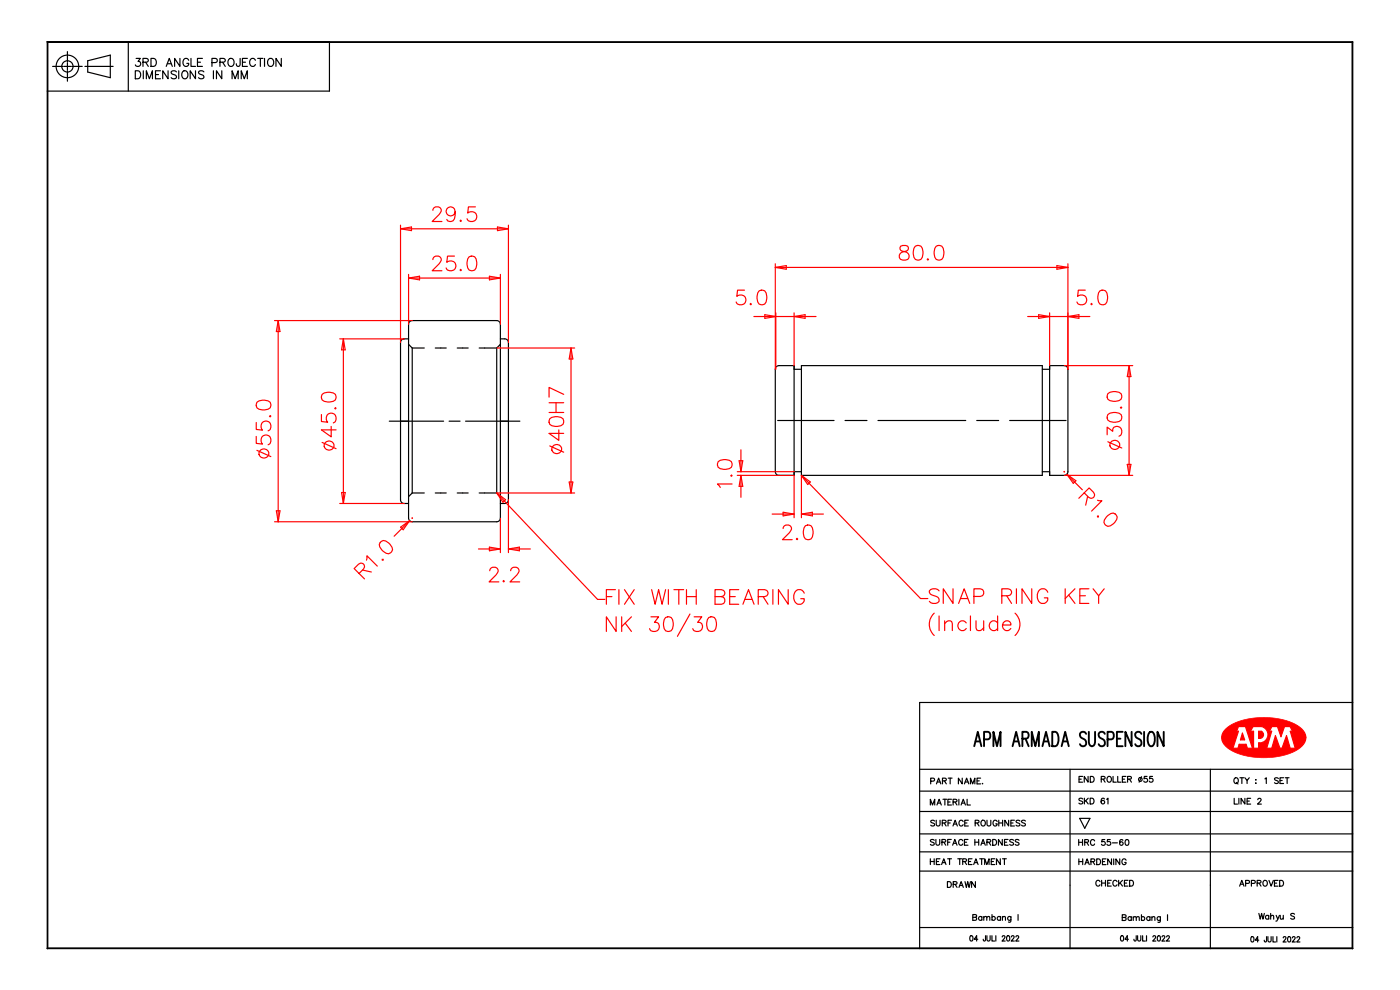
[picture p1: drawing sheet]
<svg xmlns="http://www.w3.org/2000/svg" width="297mm" height="210mm" viewBox="0 0 297 210" stroke-linecap="round" stroke-linejoin="round" font-family="sans-serif">
<!-- layer: 1 -->
<path d="M10 8.8h.2v192.4h-.2zM10 8.8h277v.2h-277zM10 8.9h277M286.8 8.8h.2v192.4h-.2zM10 201.1h277v.1h-277zM10 201.2h277" fill="none" stroke="#000" stroke-width=".21"/>
<path d="M10 8.8h.2v192.4h-.2zM286.8 8.8h.2v192.4h-.2z" fill="#000"/>
<g fill="none" stroke="#000" stroke-width=".25">
<path d="M10 8.8h59.9v10.5h-59.9M11.2 14.1h2.2M13.6 14.1h1.5M14.3 10.9v2.3M14.3 13.3v1.5M14.3 15v2.2M15.2 14.1h2.2M18 14.1h6M18.6 12.9l4.8-1.2v4.8l-4.8-1.2zM27.2 8.8v10.5M28.7 15h.6a.91 .91 0 0 1 .6 .9 .91 .91 0 0 1-.6 .8h-.6zM28.9 12.4h.9l-.5 .6a.57 .57 0 0 1 .4 .9 .57 .57 0 0 1-1-.1"/>
<path d="M30.3 13.2l1-.1 .2-.2-.1-.4-.3-.1h-.8v1.7M30.4 15v1.7M30.9 13.2l.6 .9M31 16.7v-1.7l.7 1.7 .6-1.7v1.7M32 12.4h.6a.91 .91 0 0 1 .6 .8 .91 .91 0 0 1-.6 .9h-.6zM33 15.8h.6M34 15h-1v1.7h1M35.3 14.1l.6-1.7 .7 1.7M35.5 13.5h.8M35.7 15v1.7l-1.2-1.7v1.7M37.4 15.3a.64 .64 0 0 0-.6-.3 .64 .64 0 0 0-.5 .4l.2 .3 .8 .3 .1 .5a.75 .75 0 0 1-1.1 0M37.9 15v1.7"/>
<path d="M38.2 12.4v1.7l-1.2-1.7v1.7M38.9 15.1a.84 .84 0 0 1 1 .6 .84 .84 0 0 1-.5 1 .89 .89 0 0 1-.9-.6 .89 .89 0 0 1 .4-1zM40 12.8a.62 .62 0 0 0-.7-.4 .62 .62 0 0 0-.5 .6v.4a.61 .61 0 0 0 .6 .7 .61 .61 0 0 0 .6-.7h-.4M40.5 12.4v1.7h1M41.5 15v1.7l-1.2-1.7v1.7M41.9 13.2h.6M42.9 12.4h-1v1.7h1M43.3 15.3a.64 .64 0 0 0-.7-.3 .64 .64 0 0 0-.5 .4l.2 .3 .8 .3 .2 .5a.75 .75 0 0 1-1.2 0M45 13.3h.7a.45 .45 0 0 0 .4-.5 .45 .45 0 0 0-.4-.4h-.7v1.7M45.3 15v1.7M46.7 13.2l.9-.1 .2-.2-.1-.4-.3-.1h-.7v1.7M47.1 15v1.7l-1.2-1.7v1.7"/>
<path d="M47.2 13.2l.6 .9M48.5 12.6a.63 .63 0 0 1 .7-.2 .63 .63 0 0 1 .5 .6v.4a.65 .65 0 0 1-.7 .7 .65 .65 0 0 1-.6-.7zM49.2 16.7v-1.7l.7 1.7 .6-1.7v1.7M50.9 12.4v1.5l-.3 .2-.3-.1-.2-.5M51.2 16.7v-1.7l.6 1.7 .7-1.7v1.7M51.4 13.2h.7M52.5 12.4h-1.1v1.7h1.1M54.2 12.8a.62 .62 0 0 0-.7-.4 .62 .62 0 0 0-.5 .6v.4a.62 .62 0 0 0 .5 .7 .62 .62 0 0 0 .7-.4M54.7 12.4h1.1M55.2 12.4v1.7M56.1 12.4v1.7M56.9 12.6a.63 .63 0 0 1 .7-.2 .63 .63 0 0 1 .5 .6v.4a.65 .65 0 0 1-.7 .7 .65 .65 0 0 1-.6-.7z"/>
<path d="M59.7 12.4v1.7l-1.2-1.7v1.7M195.1 149v52.2M195.1 163.2h91.9M195.1 167.8h91.9M197.4 170.8v-1.3l.4 1.3 .5-1.3v1.3M197.4 165.7l.7-.1 .1-.4-.8-.1v1.2M198.7 166.3l.4-1.2 .5 1.2M198.8 170.8l.4-1.3 .5 1.3M198.8 165.9h.6M198.9 170.4h.6M199.9 165.6h.7l.1-.4-.8-.1v1.2M200 169.5h.9"/>
<path d="M200.3 165.6l.5 .7M200.5 169.5v1.3M201.1 170.1h.5M201.2 165.1h.8M201.6 165.1v1.2M201.8 169.5h-.7v1.3h.7M202.2 170.1h.7l.1-.4-.8-.2v1.3M202.6 170.1l.4 .7M203.4 169.5v1.3M203.9 170.8l.4-1.3 .5 1.3M204.1 170.4h.5M204.1 165.1v1.2l-.8-1.2v1.2"/>
<path d="M204.6 166.3l.5-1.2 .4 1.2M204.8 165.9h.6M205.2 169.5v1.3h.7M205.9 166.3v-1.2l.4 1.2 .5-1.2v1.2M207.3 165.6h.4M208 165.1h-.7v1.2h.7M208.4 166.2h.1"/>
<circle cx="14.3" cy="14.1" r="2.4"/>
<circle cx="14.3" cy="14.1" r="1.2"/>
</g>
<path d="M260 154.7a11.9 11.9 0 0 1 8.1-2.5 11.9 11.9 0 0 1 8.1 2.5 2.51 2.51 0 0 1-.6 4.1 15.4 15.4 0 0 1-12.4 1.3 5.6 5.6 0 0 1-3.9-3 2.4 2.4 0 0 1 .7-2.4z" fill="none" stroke="#f00" stroke-width=".21"/>
<path d="M262.7 154.1h1.5l1.5 4.6h-1.1l-.2-.8h-1.5l-.3 .8h-1l1.1-3.6h-.3zM263.6 155.5l.4 1.4h-.8zM265.8 154.1h1.8a1.77 1.77 0 0 1 1.4 2.1 1.77 1.77 0 0 1-2 1.4v1.1h-1.1v-3.6h-.6zM267 155.1h.6a.81 .81 0 0 1 .4 1 .81 .81 0 0 1-1 .5zM269.8 154.1h1.2l.7 2.2 .8-2.2h1.2l.5 1h-.5l1.1 3.6h-1.1l-.8-2.7-.9 2.7h-.5l-.9-2.7-.8 2.7h-1.1l1.1-3.6h-.5z" fill="none" stroke="#f00" stroke-width=".25"/>
<g fill="none" stroke="#000" stroke-width=".4">
<path d="M206.7 158.3l.7-3.1 .8 3.1M207 157.3h.9M208.8 156.8h.8a.89 .89 0 0 0 .5-.8 .89 .89 0 0 0-.5-.8h-.8v3.1M210.7 158.3v-3.1l.8 3.1 .8-3.1v3.1M214.8 158.3l.8-3.1 .7 3.1M215.1 157.3h.9M216.9 156.7h.8a.79 .79 0 0 0 .5-.7 .79 .79 0 0 0-.5-.8h-.8v3.1M217.6 156.7l.6 1.6M218.9 158.3v-3.1l.7 3.1 .8-3.1v3.1M221.1 158.3l.8-3.1 .8 3.1M221.4 157.3h1M223.2 155.2h.7a2.03 2.03 0 0 1 0 3.1h-.7z"/>
<path d="M225.2 158.3l.8-3.1 .7 3.1M225.5 157.3h.9M230.4 155.7a.7 .7 0 0 0-1.1-.3 .7 .7 0 0 0 .2 1.1l.5 .3a.78 .78 0 0 1 .4 1 .78 .78 0 0 1-.8 .5l-.5-.4M231 155.2v2.2l.1 .5 .5 .4 .4-.2 .2-.2 .1-2.7M234.4 155.7a.7 .7 0 0 0-1.1-.3 .7 .7 0 0 0 .1 1.1l.6 .3a.78 .78 0 0 1 .4 1 .78 .78 0 0 1-.9 .5l-.4-.4M235 156.8h.8a.89 .89 0 0 0 .5-.8 .89 .89 0 0 0-.5-.8h-.8v3.1M236.9 156.7h.8M238.2 155.2h-1.3v3.1h1.3M240.1 155.2v3.1l-1.4-3.1v3.1M242.1 155.7a.7 .7 0 0 0-1.1-.3 .7 .7 0 0 0 .2 1.1l.6 .3a.78 .78 0 0 1 .3 1 .78 .78 0 0 1-.8 .5l-.5-.4M242.7 155.2v3.1M243.8 155.4l.2-.2a.73 .73 0 0 1 .9 .8 2.18 2.18 0 0 1-.5 2.3 .73 .73 0 0 1-.8-.7 2.6 2.6 0 0 1 .2-2.2z"/>
<path d="M246.9 155.2v3.1l-1.3-3.1v3.1"/>
</g>
<path d="M260.1 154.6a2.56 2.56 0 0 0 .6 4.3 15.5 15.5 0 0 0 14.8 0 2.65 2.65 0 0 0 1.5-2.4 2.65 2.65 0 0 0-1.5-2.5 15.5 15.5 0 0 0-14.8 0zM269.8 154.1h1.2l.7 2.2 .8-2.2h1.2l.5 1h-.5l1.1 3.6h-1.1l-.8-2.7-.9 2.7h-.5l-.9-2.7-.8 2.7h-1.1l1.1-3.6h-.5zM267 155.1h.6a.81 .81 0 0 1 .4 1 .81 .81 0 0 1-1 .5zM265.8 154.1h1.8a1.77 1.77 0 0 1 1.4 2.1 1.77 1.77 0 0 1-2 1.4v1.1h-1.1v-3.6h-.6zM262.7 154.1h1.5l1.5 4.6h-1.1l-.2-.8h-1.5l-.3 .8h-1l1.1-3.6h-.3zM263.6 155.5l.4 1.4h-.8z" fill-rule="evenodd" fill="#f00"/>
<g fill="none" stroke="#000" stroke-width=".25">
<path d="M86.7 71.9h-1a.78 .78 0 0 0-.7 .8v33.3a.78 .78 0 0 0 .7 .8h1M86.7 73l.8 .8M86.9 68.2l.6-.2h17.9a.78 .78 0 0 1 .8 .8v41.1a.78 .78 0 0 1-.8 .8h-17.9a.78 .78 0 0 1-.8-.8v-41.1zM87.5 73.8h2.5M87.5 73.8v30.8M92.3 73.8h2.4M97 73.8h2.3M101.7 73.8h3.7M105.4 73.8v30.8M106.2 71.9h.9a.78 .78 0 0 1 .8 .8v33.3a.78 .78 0 0 1-.8 .8h-.9M106.2 73l-.8 .8M164.7 77.8l.5-.2h3.3v23.2h-3.3a.78 .78 0 0 1-.7-.7v-21.8z"/>
<path d="M168.5 78.3h1.5M170 77.6h51.1v23.2h-51.1zM221.1 78.3h1.6M222.7 77.6h3.1a.78 .78 0 0 1 .7 .7v21.8a.78 .78 0 0 1-.7 .7h-3.1zM82.6 89.3h11.5M95.3 89.3h2.3M98.8 89.3h11.5M165 89.2h11.9M179.3 89.2h4.6M186.3 89.2h18.6M207.2 89.2h4.7M214.2 89.2h12"/>
<path d="M87.5 104.6l-.8 .7M87.5 104.6h2.5M92.3 104.6h2.4M97 104.6h2.3M101.7 104.6h3.7M105.4 104.6l.8 .7M168.5 100.1h1.5M221.1 100.1h1.6M195.1 149h91.9M195.1 176.9h91.9M195.1 172.1h91.9M198.2 178.2l-.3-.1-.5 .1 .1 .3 .7 .4v.2l-.3 .2-.5-.2"/>
<path d="M198.3 174.2l-.3-.2-.5 .2 .1 .3 .7 .4v.1l-.3 .2-.5-.2M198.5 178.1v.8l.4 .4 .4-.2 .1-1M198.6 174v.9l.4 .3 .4-.2v-1M199.8 178.7l.7-.1 .1-.4-.8-.1v1.2M199.9 174.6l.7-.1 .1-.4-.8-.1v1.2M200.2 178.7l.4 .6M200.3 174.6l.4 .6M201 178.7h.5M201.1 174.6h.5M201.8 178.1h-.8v1.2M201.9 174h-.8v1.2M202.1 179.3l.5-1.2 .4 1.2"/>
<path d="M202.2 175.2l.4-1.2 .5 1.2M202.3 178.9h.6M202.3 174.8h.6M204.2 178.4a.45 .45 0 0 0-.5-.3 .45 .45 0 0 0-.3 .4v.3a.45 .45 0 0 0 .3 .5 .45 .45 0 0 0 .5-.3M204.3 174.3a.45 .45 0 0 0-.5-.3 .45 .45 0 0 0-.4 .5v.2a.45 .45 0 0 0 .4 .5 .45 .45 0 0 0 .5-.3M204.6 178.7h.5M204.7 174.6h.4M205.4 178.1h-.8v1.2h.8M205.4 174h-.7v1.2h.7M206.8 178.7h.8M206.8 178.1v1.2M206.9 174.6l.7-.1v-.4l-.7-.1v1.2"/>
<path d="M207.3 174.6l.4 .6M207.6 178.1v1.2M208.1 179.3l.5-1.2 .4 1.2M208.2 174.2l.1-.2a.57 .57 0 0 1 .8 .6 .57 .57 0 0 1-.8 .6l-.2-.5zM208.3 178.9h.5M209.4 178.7l.7-.1v-.4l-.7-.1v1.2M209.4 174v.9l.3 .3 .4-.2 .1-1M209.8 178.7l.4 .6M210.6 178.1h.4a.65 .65 0 0 1 .4 .6 .65 .65 0 0 1-.4 .6h-.4zM211.5 174.3a.45 .45 0 0 0-.5-.3 .45 .45 0 0 0-.3 .5v.2a.44 .44 0 0 0 .4 .5 .44 .44 0 0 0 .4-.5h-.3M211.9 174.6h.8M211.9 174v1.2"/>
<path d="M212.6 178.1v1.2l-.8-1.2v1.2M212.7 174v1.2M213.1 178.7h.5M213.9 178.1h-.8v1.2h.8M214 174v1.2l-.8-1.2v1.2M214.4 174.6h.5M215 178.2l-.3-.1-.5 .1 .1 .3 .7 .4v.2l-.3 .2-.5-.2M215.2 174h-.8v1.2h.8M216.2 178.2l-.3-.1-.5 .1 .1 .3 .7 .4v.2l-.3 .2-.5-.2M216.4 174.2l-.3-.2-.5 .2 .1 .3 .7 .4v.1l-.3 .2-.5-.2M217.5 174.2l-.3-.2-.5 .2 .1 .3 .7 .4v.1l-.3 .2-.5-.2M227 163.2v38"/>
<path d="M228.8 178.7h.9M228.8 178.1v1.2M228.9 165.3h.5M229 173.6h2.2l-1.1 2.1zM229.7 178.1v1.2M229.7 164.7h-.8v1.2h.8M229.7 169.5l-.3-.2-.5 .2 .1 .3 .7 .4v.2l-.3 .1-.5-.1M230 169.3v1.2M230.1 178.7l.7-.1 .1-.4-.8-.1v1.2M230.3 169.8l.6 .7M230.5 178.7l.4 .6M230.8 164.7v1.2l-.8-1.2v1.2"/>
<path d="M230.9 169.3l-.9 .8M231.3 169.3h.4a.65 .65 0 0 1 .4 .6 .65 .65 0 0 1-.4 .6h-.4zM231.3 164.7h.4a.65 .65 0 0 1 .4 .6 .65 .65 0 0 1-.4 .6h-.4zM232.2 178.4a.45 .45 0 0 0-.5-.3 .45 .45 0 0 0-.4 .5v.2a.45 .45 0 0 0 .4 .5 .45 .45 0 0 0 .5-.3M233.6 165.3l.7-.1 .1-.4-.8-.1v1.2M234 165.3l.4 .6M234.3 169.5l-.1-.1a.6 .6 0 0 0-.7 .4 .6 .6 0 0 0 .4 .7 .38 .38 0 0 0 .5-.3 .38 .38 0 0 0-.4-.4 .38 .38 0 0 0-.4 .3M234.4 178.1h-.6l-.1 .5a.43 .43 0 0 1 .7 0 .43 .43 0 0 1-.1 .7 .43 .43 0 0 1-.6-.2M234.8 169.5l.2-.2v1.2M235 164.9l.1-.1a.57 .57 0 0 1 .7 .5 .57 .57 0 0 1-.7 .6l-.3-.4zM235.5 178.1h-.6v.5a.43 .43 0 0 1 .6 0 .43 .43 0 0 1 0 .7 .43 .43 0 0 1-.7-.2M236 178.8h1"/>
<path d="M236.1 164.7v1.2h.7M237.1 164.7v1.2h.7M238.1 165.3h.5M238.2 178.3v-.2a.6 .6 0 0 0-.8 .5 .6 .6 0 0 0 .5 .7 .38 .38 0 0 0 .4-.3 .38 .38 0 0 0-.4-.4 .38 .38 0 0 0-.4 .3M238.8 178.1a.6 .6 0 0 1 .8 .5 .6 .6 0 0 1-.5 .7l-.4-.2v-.5zM238.9 164.7h-.8v1.2h.8M239.2 165.3l.7-.1 .1-.4-.8-.1v1.2M239.6 165.3l.4 .6M242.2 164.8l-.5 1.1M243.3 164.7h-.5l-.1 .5a.43 .43 0 0 1 .7 0 .43 .43 0 0 1-.1 .7 .43 .43 0 0 1-.7-.2M244.5 164.7h-.6v.5a.43 .43 0 0 1 .6 0 .43 .43 0 0 1-.1 .7 .43 .43 0 0 1-.6-.2M256.8 163.2v38"/>
<path d="M261.8 169.3v1.3h.7M261.9 165.2l.1-.2a.57 .57 0 0 1 .7 .6 .57 .57 0 0 1-.7 .5l-.2-.4zM262.3 166l.3 .3M262.8 169.3v1.3M263 165h.9M263.5 165v1.2M264.1 165l.5 .6 .4-.6M264.1 169.3v1.3l-.8-1.3v1.3M264.6 165.6v.6M264.6 169.9h.4M265.3 169.3h-.7v1.3h.7M266.4 165.4v.1z"/>
<path d="M266.4 166.1v.1zM266.8 169.6l.3-.3 .4 .3-.1 .4-.6 .6h.8M268.3 165.2l.3-.2v1.2M271.2 165.2l-.3-.2-.5 .2 .1 .2 .7 .5v.1l-.3 .2-.5-.2M271.5 165.6h.5M272.3 165h-.8v1.2h.8M272.6 165h.9M273.1 165v1.2M195.1 184.8h91.9M195.1 196.7h91.9M195.1 180.7h91.9M197.4 182.2v1.2"/>
<path d="M197.4 182.7h.8M198.2 182.2v1.2M198.6 182.7h.5M199.4 182.2h-.8v1.2h.8M199.8 183.4l.4-1.2 .5 1.2M199.9 183h.6M201 187h.4a.65 .65 0 0 1 .4 .6 .65 .65 0 0 1-.4 .6h-.4zM201 182.2h.8M201.4 182.2v1.2M202.2 187.6l.7-.1 .1-.4-.8-.1v1.2M202.6 187.6l.4 .6M203.2 182.2h.8"/>
<path d="M203.4 188.2l.5-1.2 .5 1.2M203.6 182.2v1.2M203.6 187.8h.6M204.2 182.7h.7l.1-.4-.8-.1v1.2M204.6 182.7l.4 .7M204.7 187l.3 1.2 .3-1.2 .3 1.2 .3-1.2M205.5 182.7h.4M205.9 198.5h.1a.6 .6 0 0 1 .4 .6 .6 .6 0 0 1-.4 .5l-.3-.5zM206.2 182.2h-.7v1.2h.7M206.4 194.6l.7 .1 .1 .3-.3 .2h-.5v-1.2l.7 .1 .1 .2-.3 .3M206.6 183.4l.4-1.2 .5 1.2M206.7 183h.6"/>
<path d="M206.9 187v1.2l-.8-1.2v1.2M207.4 199.2h-.7l.5-.7v1.1M207.8 182.2h.9M208.2 182.2v1.2M208.3 194.6a.39 .39 0 0 0-.6-.1 .39 .39 0 0 0 0 .6 .39 .39 0 0 0 .6-.1M208.3 194.4v.8M208.7 194.6l.3-.2 .3 .1v.7M208.7 194.4v.8M208.9 183.4v-1.2l.5 1.2 .4-1.2v1.2M209.1 198.5l-.1 1-.3 .1-.1-.4M209.3 194.6l.3-.2 .3 .1 .1 .7M209.4 198.5v.8l.3 .3 .3-.1v-1"/>
<path d="M210.3 182.7h.5M210.4 198.5v1.1h.6M210.4 194.6a.39 .39 0 0 1 .6-.1 .39 .39 0 0 1 0 .6 .39 .39 0 0 1-.6-.1M210.4 194v1.2M211 182.2h-.7v1.2h.7M211.3 198.5v1.1M212.2 182.2v1.2l-.8-1.2v1.2M212.3 194.6a.39 .39 0 0 0-.6-.1 .39 .39 0 0 0 0 .6 .39 .39 0 0 0 .6-.1M212.3 194.4v.8M212.6 198.8l.2-.3 .4 .2-.6 .9h.6M212.7 194.6l.2-.2 .3 .1 .1 .7M212.7 194.4v.8"/>
<path d="M212.7 182.2h.8M213.1 182.2v1.2M213.7 198.5h.1a.6 .6 0 0 1 .4 .6 .6 .6 0 0 1-.4 .5l-.3-.5zM214.5 194.4l-.1 1.1-.5 .1M214.5 194.6a.39 .39 0 0 0-.6-.1 .39 .39 0 0 0 0 .6 .39 .39 0 0 0 .6-.1M214.6 198.8l.2-.3 .3 .2-.6 .9h.7M215.5 198.8l.2-.3 .4 .2-.6 .9h.7M216 194v1.2M228.9 182.8h.8M228.9 182.2v1.2M229.7 182.2v1.2M230.2 183.4l.4-1.2 .5 1.2"/>
<path d="M230.3 183h.6M231.4 182.8l.7-.1 .1-.4-.8-.1v1.2M231.8 182.8l.4 .6M232.7 182.2h.4a.65 .65 0 0 1 .4 .6 .65 .65 0 0 1-.4 .6h-.4zM233.4 187a.45 .45 0 0 0-.6-.3 .45 .45 0 0 0-.3 .5v.3a.45 .45 0 0 0 .3 .5 .45 .45 0 0 0 .6-.3M233.7 186.7v1.3M233.7 187.3h.8M233.9 182.8h.4M234.5 186.7v1.3M234.6 182.2h-.7v1.2h.7M235 187.3h.5M235.7 186.7h-.7v1.3h.7"/>
<path d="M235.8 182.2v1.2l-.8-1.2v1.2M236.3 182.2v1.2M237 187a.45 .45 0 0 0-.5-.3 .45 .45 0 0 0-.4 .5v.3a.45 .45 0 0 0 .4 .5 .45 .45 0 0 0 .5-.3M237.3 186.7v1.3M237.5 182.2v1.2l-.8-1.2v1.2M237.6 187.3l.5 .7M237.8 198.5h.2a.6 .6 0 0 1 .4 .6 .6 .6 0 0 1-.4 .5l-.3-.5zM238.1 194.6l.7 .1 .1 .3-.3 .3h-.5v-1.3l.7 .1v.4l-.2 .1M238.1 186.7l-.8 .9M238.5 187.3h.5M238.9 182.5a.45 .45 0 0 0-.5-.3 .45 .45 0 0 0-.4 .5v.2a.44 .44 0 0 0 .4 .5 .44 .44 0 0 0 .5-.5h-.3M239.3 186.7h-.8v1.3h.8"/>
<path d="M239.4 199.2h-.7l.5-.7v1.1M239.6 186.7h.4a.65 .65 0 0 1 .5 .6 .65 .65 0 0 1-.5 .7h-.4zM240 194.6a.39 .39 0 0 0-.6 0 .39 .39 0 0 0 0 .5 .39 .39 0 0 0 .6 0M240 194.4v.9M240.4 194.7l.3-.3 .3 .1v.8M240.4 194.4v.9M241 198.5v1l-.3 .1-.1-.4M241 194.7l.3-.3 .3 .1 .1 .8M241.3 198.5v.8l.3 .3 .4-.1v-1M242.2 194.6a.39 .39 0 0 1 .5 0 .39 .39 0 0 1 0 .5 .39 .39 0 0 1-.5 0M242.2 194v1.3M242.4 198.5v1.1h.6"/>
<path d="M243.2 198.5v1.1M244 194.6a.39 .39 0 0 0-.6 0 .39 .39 0 0 0 0 .5 .39 .39 0 0 0 .6 0M244 194.4v.9M244.4 194.7l.3-.3 .2 .1 .1 .8M244.4 194.4v.9M244.6 198.8l.2-.3 .4 .2-.7 .9h.7M245.7 198.5h.1a.6 .6 0 0 1 .4 .6 .6 .6 0 0 1-.4 .5l-.3-.5zM246.2 194.4l-.1 1.1-.5 .1M246.2 194.6a.39 .39 0 0 0-.6 0 .39 .39 0 0 0 0 .5 .39 .39 0 0 0 .6 0M246.5 198.8l.2-.3 .4 .2-.6 .9h.7M247.5 198.8l.2-.3 .4 .2-.7 .9h.7M247.7 194v1.3"/>
<path d="M263 188l.4-1.3 .5 1.3M263.1 187.6h.6M264.3 187.4l.7-.1v-.4l-.7-.2v1.3M265.5 187.4l.7-.1v-.4l-.7-.2v1.3M265.5 198.7h.1a.6 .6 0 0 1 .4 .5 .6 .6 0 0 1-.4 .6l-.3-.5zM266.7 187.3h.7l.1-.4-.8-.2v1.3M267 199.4h-.7l.5-.7v1.1M267.1 193.8l.3 1.2 .2-1.2 .3 1.2 .3-1.2M267.1 187.3l.4 .7M268 186.9l.2-.1a.57 .57 0 0 1 .7 .6 .57 .57 0 0 1-.7 .5l-.3-.4zM268.7 198.7l-.1 1-.3 .1-.1-.4M269 198.7v.8l.3 .3 .3-.1 .1-1"/>
<path d="M269.2 194.3a.39 .39 0 0 0-.6 0 .39 .39 0 0 0 0 .6 .39 .39 0 0 0 .6-.1M269.2 194.2v.8M269.2 186.7l.5 1.3 .4-1.3M269.6 194.4l.3-.2h.2l.1 .8M269.6 193.8v1.2M270 198.7v1.1h.6M270.4 187.3h.4M270.7 194.2l.4 .8M270.9 198.7v1.1M271.1 186.7h-.7v1.3h.7M271.4 194.2l-.5 1.1-.2 .1M271.5 186.7h.4a.65 .65 0 0 1 .4 .7 .65 .65 0 0 1-.4 .6h-.4z"/>
<path d="M271.6 194.2l.1 .7 .2 .1 .3-.3M272.2 199l.2-.3 .4 .2-.6 .9h.7M272.2 194.2v.8M273.3 198.7h.1a.6 .6 0 0 1 .4 .5 .6 .6 0 0 1-.4 .6l-.2-.5zM274.2 199l.2-.3 .4 .2-.7 .9h.7M274.6 193.9l-.3-.1-.5 .1 .1 .3 .7 .4v.2l-.3 .2-.5-.2M275.1 199l.2-.3 .4 .2-.6 .9h.7"/>
<circle cx="241.9" cy="165.3" r=".4"/>
</g>
<g fill="none" stroke="#f00" stroke-width=".25">
<path d="M85 47.8v24.9M85 48.5h22.9M85 48.5l2.3-.4v.8zM86.7 58.2v10.6M86.7 59h19.5M86.7 59l2.3-.4v.8zM91.8 55.1a.77 .77 0 0 1 .6-.8h.6a.76 .76 0 0 1 .5 1.2l-1.8 1.9h2.1M91.8 44.6a.77 .77 0 0 1 .6-.7h.6a.76 .76 0 0 1 .5 1.2l-1.8 1.9h2.1M96.4 54.3h-1.5l-.1 1.4a1.1 1.1 0 0 1 1.6-.1 1.1 1.1 0 0 1-.2 1.7 1.1 1.1 0 0 1-1.6-.5M96.6 44.9a.96 .96 0 0 1-1.4 .8 .96 .96 0 0 1-.3-1.5 .96 .96 0 0 1 1.5 .1 2.8 2.8 0 0 1-.3 2.5 .91 .91 0 0 1-1.3-.3M97.7 57.1l-.1 .2 .1 .1 .2-.1M97.7 46.7l-.1 .1 .1 .2 .2-.2"/>
<path d="M99.5 54.5a1.01 1.01 0 0 1 1.5 .4 2.57 2.57 0 0 1-.3 2.4 1.01 1.01 0 0 1-1.5-.5 2.57 2.57 0 0 1 .3-2.3zM100.8 43.9h-1.4l-.2 1.3a1.1 1.1 0 0 1 1.7 0 1.1 1.1 0 0 1-.2 1.6 1.1 1.1 0 0 1-1.6-.4M103.8 58.6l2.4 .4-2.4 .4zM105.5 48.1l2.4 .4-2.4 .4zM106.2 58.2v10.6M107.9 47.8v24.9M164.5 55.9v22.4M164.5 56.7h62.1M164.5 56.7l2.3-.4v.8zM191.1 52.2a.63 .63 0 0 0 .3 1.1 1.28 1.28 0 0 1 1.5 1.3 1.08 1.08 0 0 1-1.3 .6 1.08 1.08 0 0 1-.8-1.1 1.43 1.43 0 0 1 1.5-.8 .63 .63 0 0 0 .3-1.1l-.5-.1zM194.2 52.2a1.01 1.01 0 0 1 1.5 .5 2.57 2.57 0 0 1-.3 2.3 1.01 1.01 0 0 1-1.5-.4 2.57 2.57 0 0 1 .3-2.4zM196.8 54.9l-.1 .1 .1 .2 .2-.2"/>
<path d="M198.6 52.2a1.01 1.01 0 0 1 1.5 .5 2.57 2.57 0 0 1-.3 2.3 1.01 1.01 0 0 1-1.5-.4 2.57 2.57 0 0 1 .3-2.4zM224.2 56.3l2.4 .4-2.4 .4zM226.6 55.9v22.4M58.2 68h29.3M59 68v42.7M59 68l.4 2.3h-.8zM72.1 71.9h13.6M72.8 71.9v34.9M72.8 71.9l.4 2.3h-.7zM105.4 73.8h16.5M121.1 73.8v30.8M121.1 73.8l.4 2.3h-.8z"/>
<path d="M157.9 61.5h-1.4l-.2 1.4a1.1 1.1 0 0 1 1.7 0 1.1 1.1 0 0 1-.2 1.6 1.1 1.1 0 0 1-1.6-.4M159.3 64.4l-.2 .1 .2 .2 .1-.2M159.9 67.1h13.2M161 61.7a1.01 1.01 0 0 1 1.5 .4 2.57 2.57 0 0 1-.3 2.4 1.01 1.01 0 0 1-1.5-.4 2.57 2.57 0 0 1 .3-2.4zM162.3 66.8l2.3 .3-2.3 .4zM164.6 66.4v11.9M168.5 66.4v11.2M168.5 67.1l2.3-.3v.7zM218 67.1h13.2M220.3 66.8l2.4 .3-2.4 .4zM222.7 66.4v11.2M225.8 77.6h14.5"/>
<path d="M226.6 67.1l2.3-.3v.7zM230.2 61.5h-1.4l-.2 1.4a1.1 1.1 0 0 1 1.7 0 1.1 1.1 0 0 1-.2 1.6 1.1 1.1 0 0 1-1.6-.4M231.6 64.4l-.2 .1 .2 .2 .1-.2M233.3 61.7a1.01 1.01 0 0 1 1.5 .4 2.57 2.57 0 0 1-.3 2.4 1.01 1.01 0 0 1-1.5-.4 2.57 2.57 0 0 1 .3-2.4zM239.5 77.6v23.2M239.5 77.6l.4 2.3h-.8zM54.4 92.6v1.5l1.3 .1a1.1 1.1 0 0 1 0-1.7 1.1 1.1 0 0 1 1.6 .2 1.1 1.1 0 0 1-.4 1.6M54.4 89.6v1.5l1.3 .1a1.1 1.1 0 0 1 0-1.6 1.1 1.1 0 0 1 1.6 .2 1.1 1.1 0 0 1-.4 1.6M54.5 85.3a2.4 2.4 0 0 1 2.8 0 1.01 1.01 0 0 1-.4 1.5 2.57 2.57 0 0 1-2.4-.3l-.1-.4zM54.5 95.5l3 1.4M57.3 88.1l.2 .2-.2 .1-.1-.1M68.2 87.9v1.5l1.3 .2a1.1 1.1 0 0 1 0-1.7 1.1 1.1 0 0 1 1.6 .2 1.1 1.1 0 0 1-.4 1.6"/>
<path d="M68.3 83.6a2.4 2.4 0 0 1 2.8 0 1.01 1.01 0 0 1-.4 1.5 2.57 2.57 0 0 1-2.4-.3l-.1-.4zM68.3 93.8l3 1.4M70.3 90.4v2.3l-2.1-1.5h3.1M71.1 86.5l.2 .1-.2 .2-.1-.2M116.5 87.5h3.1M116.5 85.4h3.1M116.6 88.8a2.4 2.4 0 0 1 2.8 0 1.01 1.01 0 0 1-.4 1.5 2.57 2.57 0 0 1-2.4-.3l-.1-.4zM116.6 94.6l3 1.3M118 85.4v2.1M118.5 91.2v2.2l-2-1.5h3.1M119.6 83.7l-3.1-1.5v2M152.4 97.9a2.4 2.4 0 0 1 2.8 0 1.01 1.01 0 0 1-.5 1.5 2.57 2.57 0 0 1-2.3-.3l-.2-.4z"/>
<path d="M156.8 97.7h.8l-.4 2.4zM157.2 95.4v4.7M225.8 100v.1M234.9 92.2v-1.6l1.2 .9a1 1 0 0 1 1.1-1.1 1 1 0 0 1 .8 1.4l-.2 .4-.4 .3M235 87.9a2.4 2.4 0 0 1 2.8 0 1.01 1.01 0 0 1-.4 1.5 2.57 2.57 0 0 1-2.4-.3l-.1-.4zM235 83.5a2.4 2.4 0 0 1 2.8 0 1.01 1.01 0 0 1-.4 1.5 2.57 2.57 0 0 1-2.4-.3l-.1-.5zM235 93.7l3 1.3M237.8 86.3l.2 .2-.2 .1-.1-.1M239.1 98.5h.8l-.4 2.3zM58.2 110.7h29.3M58.6 108.4h.8l-.4 2.3zM72.1 106.8h13.6"/>
<path d="M72.5 104.5h.7l-.4 2.3zM77.7 118.8l.1-.9 2.2 2.2M80.7 115.1l.2-.2a1.42 1.42 0 0 1 1.9 .6l.4 .6a.95 .95 0 0 1-.2 1.1 .95 .95 0 0 1-1.1 .2 2.57 2.57 0 0 1-1.4-1.9zM81.1 118.6v.2h.2v-.2M85 111.8l1.9-1.3-1.4 1.9zM86.9 110.5l-3.3 3.2M87.4 109.9h.1M87.5 109.8v.2M101.5 116.4h4.7M103.8 116.1l2.4 .3-2.4 .4zM105.4 104.6l21.4 22.5h1.5M105.4 104.6l1.9 1.4-.6 .5z"/>
<path d="M105.4 104.6h16.5M106.2 109.9v7.3M107.9 106v11.2M107.9 116.4h4.6M107.9 116.4l2.3-.3v.7zM120.7 102.2h.8l-.4 2.4zM155.2 100.7l.1 .2-.1 .1-.2-.1M155.3 102.7h-3.1l.6 .7M156.4 100.8h12.1v9M156.4 100.1h12.1M157.2 100.8v4.7M157.2 100.8l.4 2.4h-.8z"/>
<path d="M163.8 109h4.7M166.1 112.1a.77 .77 0 0 1 .6-.7h.6a.76 .76 0 0 1 .5 1.2l-1.8 1.9h2.1M166.1 108.7l2.4 .3-2.4 .4zM169.1 114.2l-.2 .1 .2 .2 .1-.2M170 100.8v9M170 109h4.7M170 109l2.3-.3v.7zM170 100.8l25.3 26.2h1.5M170 100.8l1.9 1.4-.5 .6zM170.9 111.5a1.01 1.01 0 0 1 1.4 .5 2.57 2.57 0 0 1-.3 2.3 1.01 1.01 0 0 1-1.4-.4 2.57 2.57 0 0 1 .3-2.4zM225.7 100.1h.1M225.8 100.8h14.5"/>
<path d="M226.3 100.6l3.3 3.3M226.3 100.6l1.9 1.4-.5 .5zM230 104.5l.9 1 .5 .2a.72 .72 0 0 0 .8-.8l-.2-.5-.9-.9-2.2 2.2M230.7 105.3l-.4 1.9M232.8 106.1l1 .1-2.2 2.2M233 109.5h-.2v.2h.2M235 109.4l.6-.5a.95 .95 0 0 1 1.1 .2 .95 .95 0 0 1 .2 1.1 2.57 2.57 0 0 1-1.9 1.5 1.01 1.01 0 0 1-.7-1.4zM76.2 121.6l.9-.9 .2-.4a.72 .72 0 0 0-.8-.8l-.4 .2-1 .9 2.2 2.2M76.9 120.9l1.9 .4M103.9 121.1a.77 .77 0 0 1 .6-.8h.6a.76 .76 0 0 1 .4 1.2l-1.7 1.9h2M106.9 123.1l-.2 .2 .2 .1 .1-.1M108.3 121.1a.77 .77 0 0 1 .6-.8h.6a.76 .76 0 0 1 .5 1.2l-1.8 1.9h2.1"/>
<path d="M128.6 126.6h1.2M130.6 125.1h-2v3.1M130.7 130.8v3.1l-2.1-3.1v3.1M131.3 125.1v3.1M131.9 130.8v3.1M132.5 125.1l2 3.1M132.6 132.2l1.4 1.7M134 130.8l-2.1 2.1M134.5 125.1l-2 3.1M138.1 130.8h1.6l-.9 1.2a1 1 0 0 1 1.1 1.2 1 1 0 0 1-1.4 .7l-.4-.1-.3-.4M138.2 125.1l.8 3.1 .7-3.1 .8 3.1 .7-3.1M141.2 131a1.01 1.01 0 0 1 1.5 .4 2.57 2.57 0 0 1-.3 2.4 1.01 1.01 0 0 1-1.5-.4 2.57 2.57 0 0 1 .3-2.4z"/>
<path d="M141.8 125.1v3.1M143 125.1h2M144 125.1v3.1M145.6 126.6h2.1M145.6 125.1v3.1M146.4 130.3l-2.7 4.7M147.3 130.8h1.6l-.9 1.2a1 1 0 0 1 1.1 1.2 1 1 0 0 1-1.4 .7l-.4-.1-.3-.4M147.7 125.1v3.1M150.4 131a1.01 1.01 0 0 1 1.4 .4 2.57 2.57 0 0 1-.3 2.4 1.01 1.01 0 0 1-1.4-.4 2.57 2.57 0 0 1 .3-2.4zM151.7 126.6h1.3a.81 .81 0 0 1 .8 .8 .81 .81 0 0 1-.8 .8h-1.3v-3.1h1.3l.5 .1a.72 .72 0 0 1 0 1.2l-.5 .2M154.8 126.6h1.2M156.7 125.1h-1.9v3.1h1.9"/>
<path d="M157.6 128.2l1.2-3.1 1.2 3.1M158 127.1h1.5M160.9 126.6h1.3l.4-.2a.72 .72 0 0 0 0-1.2l-.4-.1h-1.3v3.1M161.9 126.6l1 1.6M164 125.1v3.1M167.2 125.1v3.1l-2.1-3.1v3.1M170.6 125.8a1.14 1.14 0 0 0-1.3-.7 1.14 1.14 0 0 0-.9 1.2 1.36 1.36 0 0 0 .3 1.4 1.36 1.36 0 0 0 1.5 .3l.4-.6v-.4h-.7M198.2 130.1a3.2 3.2 0 0 0 0 4.7M199.2 125.3a1.36 1.36 0 0 0-2 0 .79 .79 0 0 0 .5 .9l.9 .3a.76 .76 0 0 1 .6 .6 .76 .76 0 0 1-.3 .8 1.43 1.43 0 0 1-1.7-.3M199.2 130.7v3.1M200.4 132.3l.7-.6 .8 .1 .1 .5v1.5M200.4 131.7v2.1"/>
<path d="M202.2 124.9v3.1l-2.1-3.1v3.1M203.4 128l1.1-3.1 1.2 3.1M203.8 127h1.5M205 132.1a.99 .99 0 0 0-1.5-.1 .99 .99 0 0 0 0 1.5 .99 .99 0 0 0 1.5-.2M205.9 130.7v3.1M206.6 126.5h1.3a.81 .81 0 0 0 .8-.8 .81 .81 0 0 0-.8-.8h-1.3v3.1M207.1 131.7v1.5l.1 .4 .7 .2 .8-.6M208.7 131.7v2.1M211.6 132.1a.99 .99 0 0 0-1.4-.1 .99 .99 0 0 0 0 1.5 .99 .99 0 0 0 1.4-.2M211.6 130.7v3.1M212.5 126.4h1.4l.4-.2a.72 .72 0 0 0 0-1.2l-.4-.1h-1.4v3.1M212.7 132.6h1.7a.92 .92 0 0 0-1-1 .92 .92 0 0 0-.7 1.3 .95 .95 0 0 0 .7 .9 .95 .95 0 0 0 1-.5"/>
<path d="M213.6 126.4l1 1.6M215.3 130.1a3.2 3.2 0 0 1 0 4.7M215.6 124.9v3.1M218.9 124.9v3.1l-2.1-3.1v3.1M222.3 125.6a1.14 1.14 0 0 0-1.3-.7 1.14 1.14 0 0 0-.9 1.2 1.36 1.36 0 0 0 .3 1.5 1.36 1.36 0 0 0 1.4 .3l.5-.6v-.5h-.8M226 124.9v3.1M226.7 126.2l1.3 1.8M228 124.9l-2 2.1M229.1 126.4h1.2M231 124.9h-1.9v3.1h1.9M231.9 124.9l1.2 1.5 1.2-1.5M233.1 126.4v1.6"/>
<circle cx="55.9" cy="96.2" r="1.03"/>
<circle cx="69.8" cy="94.5" r="1.03"/>
<circle cx="118.1" cy="95.3" r="1.03"/>
<circle cx="236.5" cy="94.4" r="1.03"/>
</g>
</svg>
